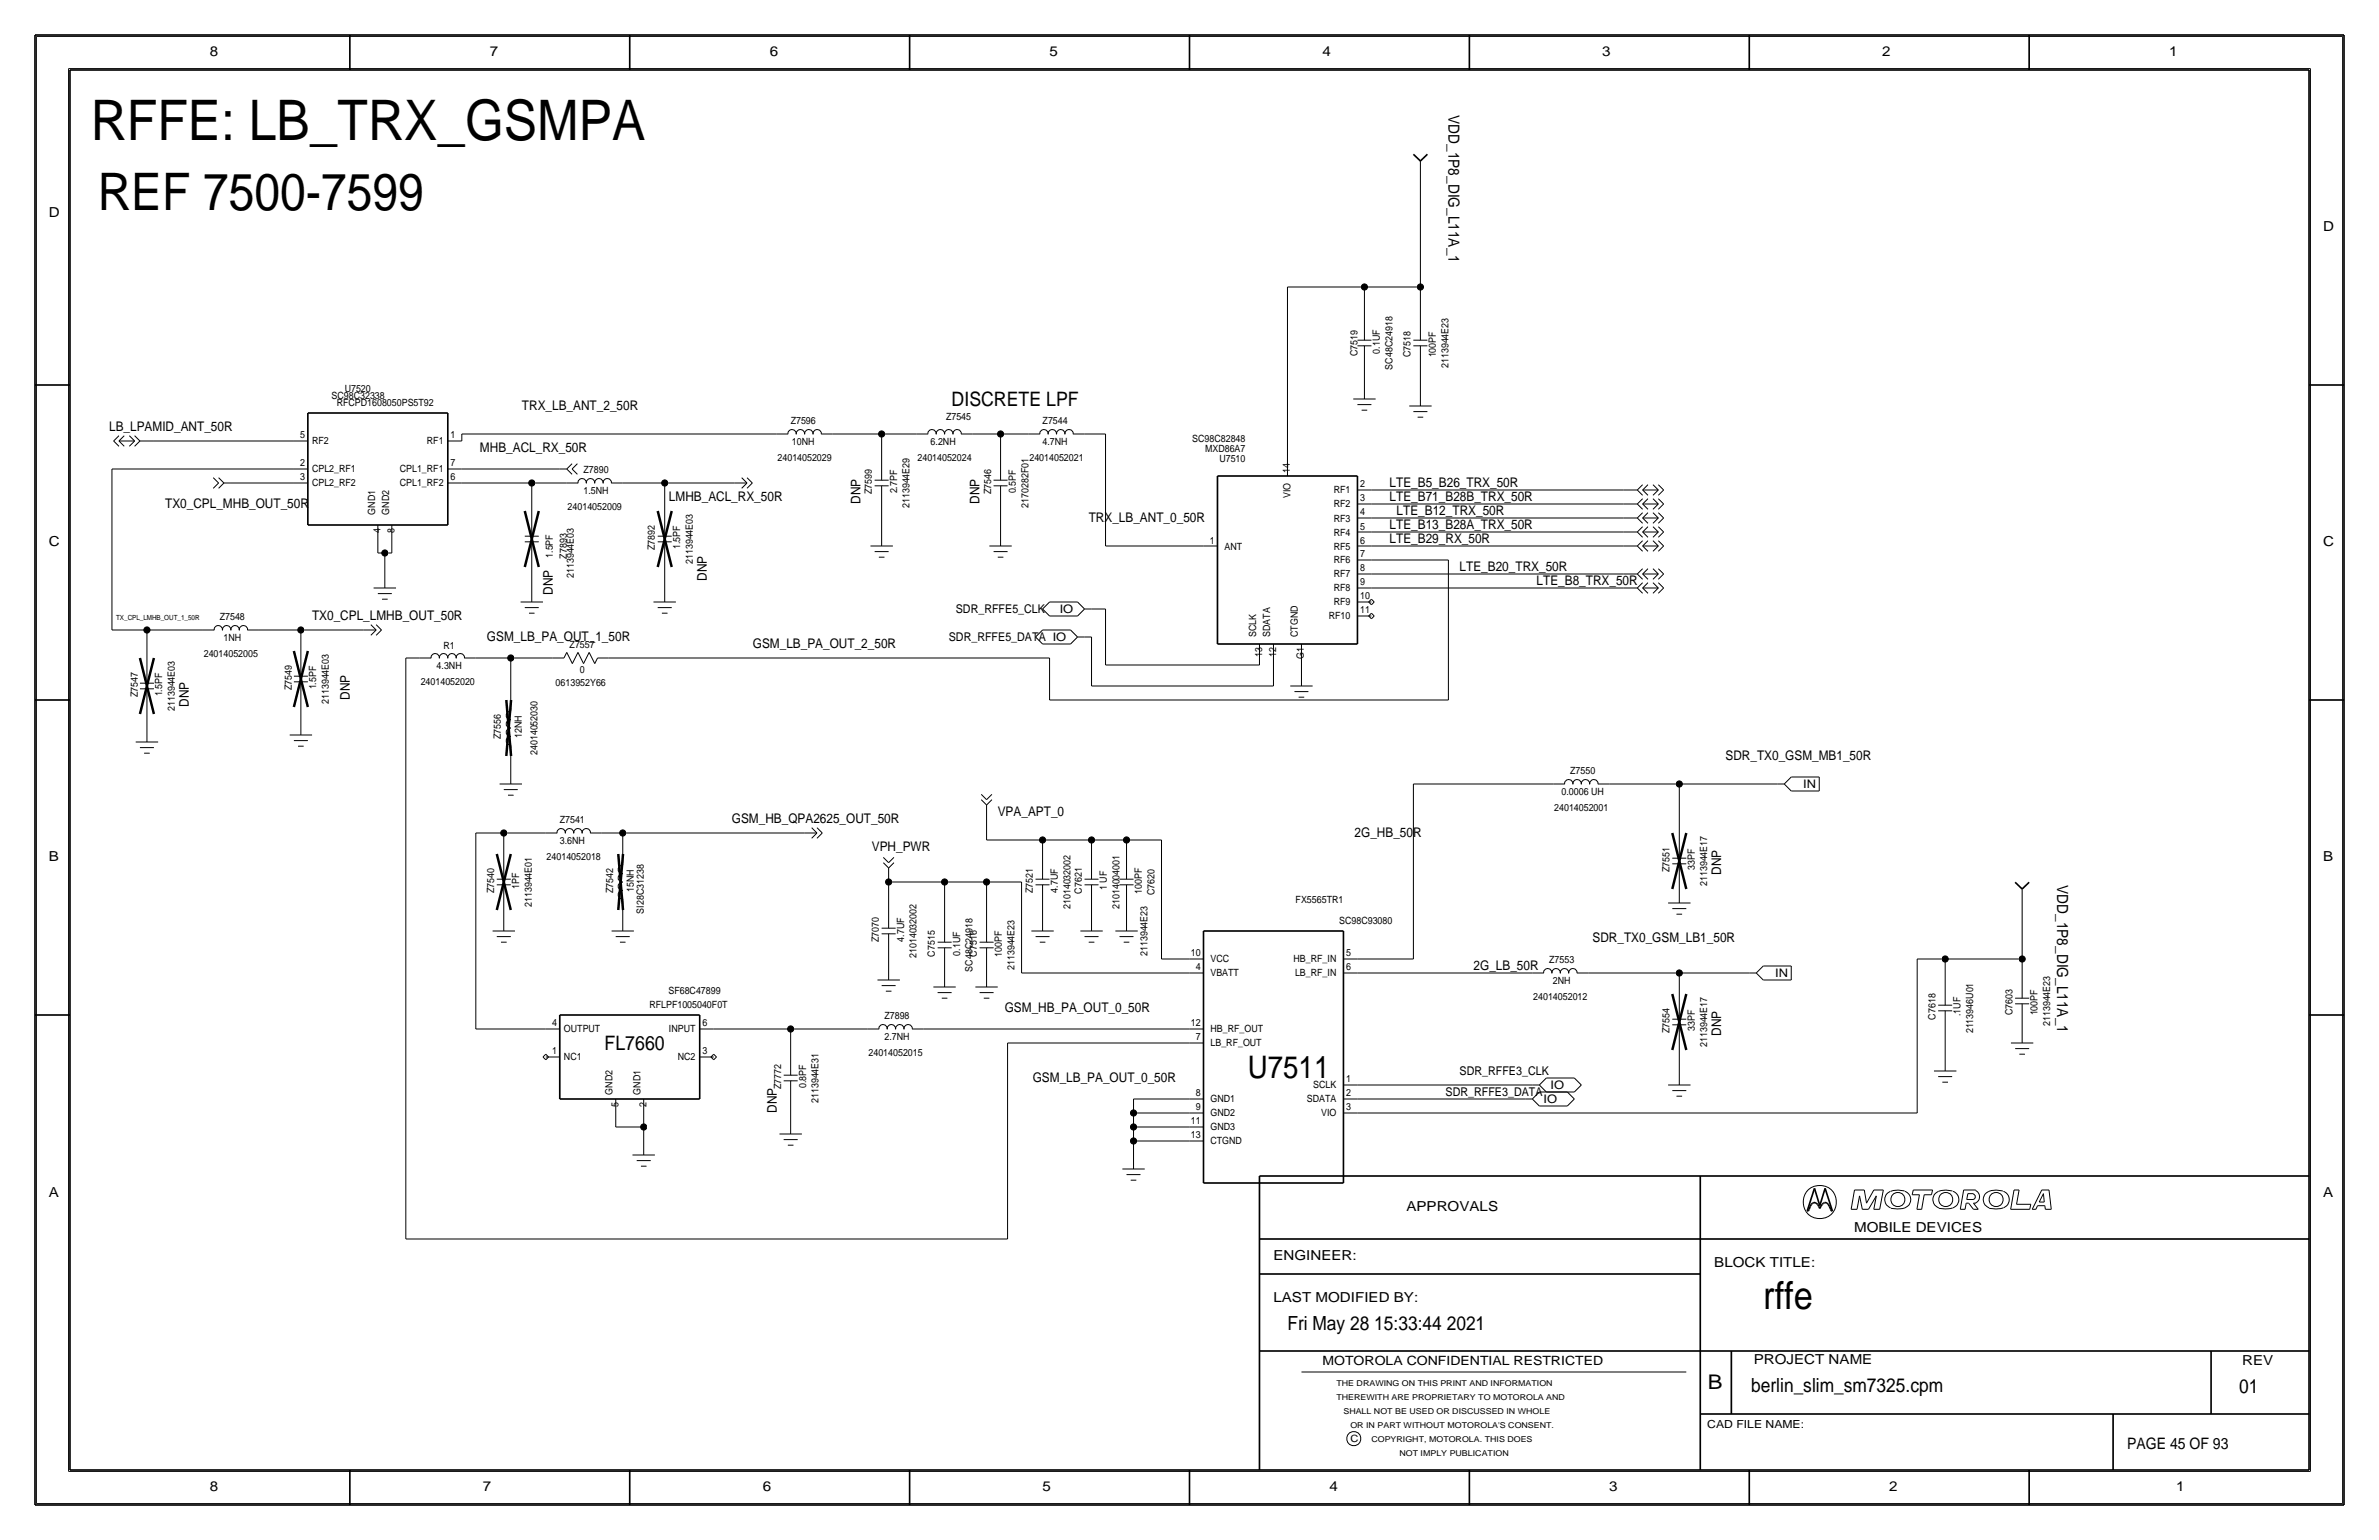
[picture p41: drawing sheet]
<svg xmlns="http://www.w3.org/2000/svg" width="432mm" height="279mm" viewBox="0 0 432 279" stroke-linecap="round" stroke-linejoin="round" font-family="sans-serif">
<defs><g id="words">
<text font-size="10.1" x="16.5" y="25.4">RFFE: LB_TRX_GSMPA</text>
<text font-size="9.4" x="17.8" y="38.1">REF 7500-7599</text>
<text font-size="7" x="320" y="237.5">rffe</text>
<text font-size="5.6" x="226.5" y="195.6">U7511</text>
<text font-size="3.7" x="310" y="252.1">B</text>
<g font-size="3.6">
<text x="172.7" y="73.7">DISCRETE LPF</text>
<text x="109.7" y="190.5">FL7660</text>
</g>
<g font-size="3.5">
<text x="233.7" y="241.3">Fri May 28 15:33:44 2021</text>
<text x="317.9" y="252.6">berlin_slim_sm7325.cpm</text>
<text x="406.4" y="252.7">01</text>
</g>
<text font-size="2.9" x="386.1" y="262.9">PAGE 45 OF 93</text>
<g font-size="2.8">
<text x="262.9" y="20.9" transform="rotate(90 262.9 20.9)">VDD_1P8_DIG_L11A_1</text>
<text x="373.4" y="160.6" transform="rotate(90 373.4 160.6)">VDD_1P8_DIG_L11A_1</text>
</g>
<g font-size="2.5">
<text x="38.1" y="10.2">8</text>
<text x="88.9" y="10.2">7</text>
<text x="139.7" y="10.2">6</text>
<text x="190.5" y="10.2">5</text>
<text x="240" y="10.2">4</text>
<text x="290.8" y="10.2">3</text>
<text x="341.6" y="10.2">2</text>
<text x="393.7" y="10.2">1</text>
<text x="8.9" y="39.4">D</text>
<text x="421.6" y="41.9">D</text>
<text x="8.9" y="99.1">C</text>
<text x="421.6" y="99.1">C</text>
<text x="8.9" y="156.2">B</text>
<text x="421.6" y="156.2">B</text>
<text x="8.9" y="217.2">A</text>
<text x="255.3" y="219.7">APPROVALS</text>
<text x="421.6" y="217.2">A</text>
<text x="336.5" y="223.5">MOBILE DEVICES</text>
<text x="231.1" y="228.6">ENGINEER:</text>
<text x="311.1" y="229.9">BLOCK TITLE:</text>
<text x="231.1" y="236.2">LAST MODIFIED BY:</text>
<text x="318.3" y="247.5">PROJECT NAME</text>
<text x="407" y="247.6">REV</text>
<text x="38.1" y="270.5">8</text>
<text x="87.6" y="270.5">7</text>
<text x="138.4" y="270.5">6</text>
<text x="189.2" y="270.5">5</text>
<text x="241.3" y="270.5">4</text>
<text x="292.1" y="270.5">3</text>
<text x="342.9" y="270.5">2</text>
<text x="395" y="270.5">1</text>
</g>
<g font-size="2.4">
<text x="94.7" y="74.4">TRX_LB_ANT_2_50R</text>
<text x="19.8" y="78.2">LB_LPAMID_ANT_50R</text>
<text x="87.1" y="82">MHB_ACL_RX_50R</text>
<text x="252.2" y="88.4">LTE_B5_B26_TRX_50R</text>
<text x="30" y="92.2">TX0_CPL_MHB_OUT_50R</text>
<text x="121.4" y="90.9">LMHB_ACL_RX_50R</text>
<text x="156.2" y="91.4" transform="rotate(-90 156.2 91.4)">DNP</text>
<text x="177.8" y="91.4" transform="rotate(-90 177.8 91.4)">DNP</text>
<text x="197.6" y="94.7">TRX_LB_ANT_0_50R</text>
<text x="252.2" y="90.9">LTE_B71_B28B_TRX_50R</text>
<text x="253.5" y="93.5">LTE_B12_TRX_50R</text>
<text x="252.2" y="98.6">LTE_B29_RX_50R</text>
<text x="252.2" y="96">LTE_B13_B28A_TRX_50R</text>
<text x="100.3" y="107.9" transform="rotate(-90 100.3 107.9)">DNP</text>
<text x="128.3" y="105.4" transform="rotate(-90 128.3 105.4)">DNP</text>
<text x="264.9" y="103.6">LTE_B20_TRX_50R</text>
<text x="278.9" y="106.2">LTE_B8_TRX_50R</text>
<text x="56.6" y="112.5">TX0_CPL_LMHB_OUT_50R</text>
<text x="88.4" y="116.3">GSM_LB_PA_OUT_1_50R</text>
<text x="136.7" y="117.6">GSM_LB_PA_OUT_2_50R</text>
<text x="34.3" y="128.3" transform="rotate(-90 34.3 128.3)">DNP</text>
<text x="63.5" y="127" transform="rotate(-90 63.5 127)">DNP</text>
<text x="313.2" y="137.9">SDR_TX0_GSM_MB1_50R</text>
<text x="132.8" y="149.4">GSM_HB_QPA2625_OUT_50R</text>
<text x="181.1" y="148.1">VPA_APT_0</text>
<text x="158.2" y="154.4">VPH_PWR</text>
<text x="245.9" y="151.9">2G_HB_50R</text>
<text x="312.4" y="158.8" transform="rotate(-90 312.4 158.8)">DNP</text>
<text x="289.1" y="170.9">SDR_TX0_GSM_LB1_50R</text>
<text x="267.5" y="176">2G_LB_50R</text>
<text x="182.4" y="183.6">GSM_HB_PA_OUT_0_50R</text>
<text x="312.4" y="188" transform="rotate(-90 312.4 188)">DNP</text>
<text x="187.5" y="196.3">GSM_LB_PA_OUT_0_50R</text>
<text x="141" y="201.9" transform="rotate(-90 141 201.9)">DNP</text>
</g>
<text font-size="2.3" x="240" y="247.6">MOTOROLA CONFIDENTIAL RESTRICTED</text>
<g font-size="2.2">
<text x="173.5" y="111.3">SDR_RFFE5_CLK</text>
<text x="172.2" y="116.3">SDR_RFFE5_DATA IO</text>
<text x="264.9" y="195.1">SDR_RFFE3_CLK</text>
<text x="262.4" y="198.9">SDR_RFFE3_DATA</text>
</g>
<g font-size="2.1">
<text x="192.3" y="111.2">IO</text>
<text x="327.3" y="143">IN</text>
<text x="322.2" y="177.2">IN</text>
<text x="281.4" y="197.6">IO</text>
<text x="280.2" y="200.1">IO</text>
</g>
<text font-size="2" x="309.9" y="259.1">CAD FILE NAME:</text>
<g font-size="1.8">
<text x="246.4" y="64.6" transform="rotate(-90 246.4 64.6)">C7519</text>
<text x="250.4" y="64.2" transform="rotate(-90 250.4 64.2)">0.1UF</text>
<text x="256" y="64.9" transform="rotate(-90 256 64.9)">C7518</text>
<text x="260.6" y="64.9" transform="rotate(-90 260.6 64.9)">100PF</text>
<text x="62.6" y="71.1">U7520</text>
<text x="252.7" y="67.1" transform="rotate(-90 252.7 67.1)">SC48C24918</text>
<text x="262.9" y="66.8" transform="rotate(-90 262.9 66.8)">2113944E23</text>
<text x="60.2" y="72.4">SC98C32338</text>
<text x="61.1" y="73.7">RFCPD1608050PS5T92</text>
<text x="143.5" y="77">Z7596</text>
<text x="171.7" y="76.2">Z7545</text>
<text x="189.2" y="77">Z7544</text>
<text x="54.5" y="79.5">5</text>
<text x="56.6" y="80.6">RF2</text>
<text x="77.5" y="80.6">RF1</text>
<text x="81.8" y="79.5">1</text>
<text x="141.1" y="83.6">24014052029</text>
<text x="143.7" y="80.8">10NH</text>
<text x="166.5" y="83.6">24014052024</text>
<text x="168.9" y="80.8">6.2NH</text>
<text x="186.9" y="83.6">24014052021</text>
<text x="189.2" y="80.8">4.7NH</text>
<text x="216.4" y="80.2">SC98C82848</text>
<text x="218.7" y="82">MXD86A7</text>
<text x="221.3" y="83.8">U7510</text>
<text x="54.5" y="87.1">3</text>
<text x="54.5" y="84.6">2</text>
<text x="56.6" y="85.7">CPL2_RF1</text>
<text x="56.6" y="88.2">CPL2_RF2</text>
<text x="72.6" y="88.1">CPL1_RF2</text>
<text x="72.6" y="85.6">CPL1_RF1</text>
<text x="81.8" y="87.1">6</text>
<text x="81.8" y="84.6">7</text>
<text x="105.9" y="85.9">Z7890</text>
<text x="105.9" y="89.7">1.5NH</text>
<text x="158.2" y="89.7" transform="rotate(-90 158.2 89.7)">Z7599</text>
<text x="162.8" y="89.5" transform="rotate(-90 162.8 89.5)">2.7PF</text>
<text x="179.9" y="89.7" transform="rotate(-90 179.9 89.7)">Z7546</text>
<text x="184.4" y="89.5" transform="rotate(-90 184.4 89.5)">0.5PF</text>
<text x="234.1" y="85.9" transform="rotate(-90 234.1 85.9)">14</text>
<text x="242.1" y="89.5">RF1</text>
<text x="246.9" y="88.4">2</text>
<text x="68.1" y="93.4" transform="rotate(-90 68.1 93.4)">GND1</text>
<text x="70.6" y="93.4" transform="rotate(-90 70.6 93.4)">GND2</text>
<text x="103" y="92.5">24014052009</text>
<text x="165.1" y="92.2" transform="rotate(-90 165.1 92.2)">2113944E29</text>
<text x="186.7" y="92.1" transform="rotate(-90 186.7 92.1)">2170282F01</text>
<text x="234.2" y="90.4" transform="rotate(-90 234.2 90.4)">VIO</text>
<text x="242.1" y="94.7">RF3</text>
<text x="242.1" y="92">RF2</text>
<text x="246.9" y="90.9">3</text>
<text x="246.9" y="93.5">4</text>
<text x="69.1" y="96.7" transform="rotate(-90 69.1 96.7)">4</text>
<text x="71.6" y="96.7" transform="rotate(-90 71.6 96.7)">8</text>
<text x="100.3" y="101.2" transform="rotate(-90 100.3 101.2)">1.5PF</text>
<text x="102.9" y="101.3" transform="rotate(-90 102.9 101.3)">Z7893</text>
<text x="118.9" y="99.8" transform="rotate(-90 118.9 99.8)">Z7892</text>
<text x="123.4" y="99.7" transform="rotate(-90 123.4 99.7)">1.5PF</text>
<text x="219.6" y="98.7">1</text>
<text x="222.3" y="99.7">ANT</text>
<text x="242.1" y="97.2">RF4</text>
<text x="242.1" y="99.7">RF5</text>
<text x="246.9" y="96.1">5</text>
<text x="246.9" y="98.7">6</text>
<text x="246.9" y="101.1">7</text>
<text x="104.1" y="104.9" transform="rotate(-90 104.1 104.9)">2113944E03</text>
<text x="125.7" y="102.4" transform="rotate(-90 125.7 102.4)">2113944E03</text>
<text x="242.1" y="104.7">RF7</text>
<text x="242.1" y="102.2">RF6</text>
<text x="242.1" y="107.3">RF8</text>
<text x="246.9" y="106.2">9</text>
<text x="246.9" y="103.6">8</text>
<text x="39.9" y="112.5">Z7548</text>
<text x="241.2" y="112.4">RF10</text>
<text x="242.1" y="109.8">RF9</text>
<text x="246.9" y="108.7">10</text>
<text x="246.9" y="111.2">11</text>
<text x="37" y="119.1">24014052005</text>
<text x="40.6" y="116.3">1NH</text>
<text x="80.5" y="117.8">R1</text>
<text x="103.4" y="117.7">Z7557</text>
<text x="228" y="115.6" transform="rotate(-90 228 115.6)">SCLK</text>
<text x="229.1" y="119.1" transform="rotate(-90 229.1 119.1)">13</text>
<text x="230.5" y="115.6" transform="rotate(-90 230.5 115.6)">SDATA</text>
<text x="231.6" y="119.1" transform="rotate(-90 231.6 119.1)">12</text>
<text x="235.6" y="115.6" transform="rotate(-90 235.6 115.6)">CTGND</text>
<text x="236.7" y="119.5" transform="rotate(-90 236.7 119.5)">G1</text>
<text x="53" y="125.2" transform="rotate(-90 53 125.2)">Z7549</text>
<text x="57.4" y="125.1" transform="rotate(-90 57.4 125.1)">1.5PF</text>
<text x="76.4" y="124.2">24014052020</text>
<text x="79.3" y="121.4">4.3NH</text>
<text x="100.8" y="124.5">0613952Y66</text>
<text x="105.2" y="122">0</text>
<text x="25" y="126.5" transform="rotate(-90 25 126.5)">Z7547</text>
<text x="29.5" y="126.4" transform="rotate(-90 29.5 126.4)">1.5PF</text>
<text x="31.7" y="129" transform="rotate(-90 31.7 129)">2113944E03</text>
<text x="59.7" y="127.8" transform="rotate(-90 59.7 127.8)">2113944E03</text>
<text x="90.9" y="134.1" transform="rotate(-90 90.9 134.1)">Z7556</text>
<text x="94.7" y="133.9" transform="rotate(-90 94.7 133.9)">12NH</text>
<text x="97.5" y="137" transform="rotate(-90 97.5 137)">24014052030</text>
<text x="285" y="140.5">Z7550</text>
<text x="101.6" y="149.4">Z7541</text>
<text x="282.1" y="147.1">24014052001</text>
<text x="283.4" y="144.3">0.0006 UH</text>
<text x="99.2" y="156">24014052018</text>
<text x="101.6" y="153.2">3.6NH</text>
<text x="94.2" y="161.2" transform="rotate(-90 94.2 161.2)">1PF</text>
<text x="115.1" y="161.8" transform="rotate(-90 115.1 161.8)">15NH</text>
<text x="192" y="162" transform="rotate(-90 192 162)">4.7UF</text>
<text x="200.9" y="161.5" transform="rotate(-90 200.9 161.5)">1 UF</text>
<text x="303" y="158.2" transform="rotate(-90 303 158.2)">Z7551</text>
<text x="307.6" y="157.9" transform="rotate(-90 307.6 157.9)">33PF</text>
<text x="309.9" y="160.8" transform="rotate(-90 309.9 160.8)">2113944E17</text>
<text x="89.7" y="162" transform="rotate(-90 89.7 162)">Z7540</text>
<text x="96.5" y="164.6" transform="rotate(-90 96.5 164.6)">2113944E01</text>
<text x="111.3" y="162" transform="rotate(-90 111.3 162)">Z7542</text>
<text x="116.8" y="165.8" transform="rotate(-90 116.8 165.8)">SI28C31238</text>
<text x="187.5" y="162" transform="rotate(-90 187.5 162)">Z7521</text>
<text x="194.3" y="164.9" transform="rotate(-90 194.3 164.9)">21014032002</text>
<text x="196.3" y="162.1" transform="rotate(-90 196.3 162.1)">C7621</text>
<text x="203.2" y="164.9" transform="rotate(-90 203.2 164.9)">21014004001</text>
<text x="207.3" y="162.1" transform="rotate(-90 207.3 162.1)">100PF</text>
<text x="209.6" y="162.4" transform="rotate(-90 209.6 162.4)">C7620</text>
<text x="235.2" y="163.8">FX5565TR1</text>
<text x="243.1" y="167.6">SC98C93080</text>
<text x="159.5" y="170.9" transform="rotate(-90 159.5 170.9)">Z7070</text>
<text x="164.1" y="170.8" transform="rotate(-90 164.1 170.8)">4.7UF</text>
<text x="166.4" y="173.8" transform="rotate(-90 166.4 173.8)">21014032002</text>
<text x="169.7" y="173.6" transform="rotate(-90 169.7 173.6)">C7515</text>
<text x="174.2" y="173.4" transform="rotate(-90 174.2 173.4)">0.1UF</text>
<text x="177.3" y="173.6" transform="rotate(-90 177.3 173.6)">C7516</text>
<text x="181.9" y="173.6" transform="rotate(-90 181.9 173.6)">100PF</text>
<text x="208.3" y="173.5" transform="rotate(-90 208.3 173.5)">2113944E23</text>
<text x="216.1" y="173.5">10</text>
<text x="244.3" y="173.5">5</text>
<text x="176.5" y="176.3" transform="rotate(-90 176.5 176.3)">SC48C24918</text>
<text x="184.2" y="176" transform="rotate(-90 184.2 176)">2113944E23</text>
<text x="217" y="176">4</text>
<text x="219.7" y="174.5">VCC</text>
<text x="219.7" y="177.1">VBATT</text>
<text x="234.8" y="174.5">HB_RF_IN</text>
<text x="235.1" y="177">LB_RF_IN</text>
<text x="244.3" y="176">6</text>
<text x="281.2" y="174.8">Z7553</text>
<text x="281.9" y="178.6">2NH</text>
<text x="117.9" y="182.9">RFLPF1005040F0T</text>
<text x="121.3" y="180.3">SF68C47899</text>
<text x="160.5" y="184.9">Z7898</text>
<text x="278.3" y="181.4">24014052012</text>
<text x="351.3" y="185" transform="rotate(-90 351.3 185)">C7618</text>
<text x="355.9" y="184.4" transform="rotate(-90 355.9 184.4)">.1UF</text>
<text x="365.3" y="184.2" transform="rotate(-90 365.3 184.2)">C7603</text>
<text x="369.8" y="184.2" transform="rotate(-90 369.8 184.2)">100PF</text>
<text x="100.2" y="186.2">4</text>
<text x="100.2" y="191.3">1</text>
<text x="102.4" y="187.2">OUTPUT</text>
<text x="121.4" y="187.2">INPUT</text>
<text x="127.5" y="186.2">6</text>
<text x="127.5" y="191.3">3</text>
<text x="157.6" y="191.5">24014052015</text>
<text x="160.5" y="188.7">2.7NH</text>
<text x="216.1" y="186.2">12</text>
<text x="217" y="188.7">7</text>
<text x="219.7" y="189.8">LB_RF_OUT</text>
<text x="219.7" y="187.2">HB_RF_OUT</text>
<text x="303" y="187.4" transform="rotate(-90 303 187.4)">Z7554</text>
<text x="307.6" y="187.1" transform="rotate(-90 307.6 187.1)">33PF</text>
<text x="309.9" y="190" transform="rotate(-90 309.9 190)">2113944E17</text>
<text x="358.1" y="187.5" transform="rotate(-90 358.1 187.5)">2113946U01</text>
<text x="372.1" y="186.2" transform="rotate(-90 372.1 186.2)">2113944E23</text>
<text x="102.4" y="192.3">NC1</text>
<text x="123" y="192.3">NC2</text>
<text x="141.8" y="197.6" transform="rotate(-90 141.8 197.6)">Z7772</text>
<text x="146.3" y="197.5" transform="rotate(-90 146.3 197.5)">0.8PF</text>
<text x="238.4" y="197.3">SCLK</text>
<text x="244.3" y="196.3">1</text>
<text x="111.2" y="198.6" transform="rotate(-90 111.2 198.6)">GND2</text>
<text x="112.3" y="200.8" transform="rotate(-90 112.3 200.8)">5</text>
<text x="116.2" y="198.6" transform="rotate(-90 116.2 198.6)">GND1</text>
<text x="117.3" y="200.8" transform="rotate(-90 117.3 200.8)">2</text>
<text x="148.6" y="200.1" transform="rotate(-90 148.6 200.1)">2113944E31</text>
<text x="216.1" y="203.9">11</text>
<text x="217" y="201.4">9</text>
<text x="217" y="198.8">8</text>
<text x="219.7" y="199.9">GND1</text>
<text x="219.7" y="202.4">GND2</text>
<text x="237.2" y="199.8">SDATA</text>
<text x="239.8" y="202.4">VIO</text>
<text x="244.3" y="201.4">3</text>
<text x="244.3" y="198.8">2</text>
<text x="216.1" y="206.5">13</text>
<text x="219.7" y="204.9">GND3</text>
<text x="219.7" y="207.6">CTGND</text>
<text x="245.1" y="261.6">C</text>
</g>
<g font-size="1.5">
<text x="242.6" y="251.5">THE DRAWING ON THIS PRINT AND INFORMATION</text>
<text x="242.6" y="254">THEREWITH ARE PROPRIETARY TO MOTOROLA AND</text>
<text x="243.8" y="256.5">SHALL NOT BE USED OR DISCUSSED IN WHOLE</text>
<text x="245.1" y="259.1">OR IN PART WITHOUT MOTOROLA'S CONSENT.</text>
<text x="248.9" y="261.6">COPYRIGHT, MOTOROLA. THIS DOES</text>
<text x="254" y="264.2">NOT IMPLY PUBLICATION</text>
</g>
<text font-size="1.3" x="21.1" y="112.5">TX_CPL_LMHB_OUT_1_50R</text>
</g></defs>
<g fill="none" stroke="#000" stroke-width=".18">
<path d="M6.6 6.6h418.6zM6.6 6.6v266.2zM12.4 12.4v254.6zM12.4 12.4h407zM419.4 12.4v254.6zM425.2 6.6v266.2zM257.8 31.7v20.4zM257.8 29.2v2.6zM233.7 52.1h13.9zM233.7 52.1v31.7zM247.6 52.1h10.2zM247.6 52.1v5.1z"/>
<path d="M247.6 57.2v4.5zM257.8 52.1v5.1zM257.8 57.2v4.5zM23.5 79l.9 1zM24.4 79l1 1zM83.8 78.7v1.3zM83.8 78.7h57.2zM141 78.7h2zM143 78.8a.75 .75 0 0 1 .7-.9 .75 .75 0 0 1 .8 .9M144.5 78.8a.75 .75 0 0 1 .8-.9 .75 .75 0 0 1 .7 .9M146 78.8a.75 .75 0 0 1 .8-.9 .75 .75 0 0 1 .7 .9M147.6 78.8a.75 .75 0 0 1 .7-.9 .75 .75 0 0 1 .7 .9"/>
<path d="M149.1 78.7h2zM151.1 78.7h8.9zM160 78.7h6.4zM160 78.7v3.8zM166.4 78.7h2zM168.4 78.8a.75 .75 0 0 1 .7-.9 .75 .75 0 0 1 .8 .9M169.9 78.8a.75 .75 0 0 1 .8-.9 .75 .75 0 0 1 .7 .9M171.4 78.8a.75 .75 0 0 1 .8-.9 .75 .75 0 0 1 .7 .9M173 78.8a.75 .75 0 0 1 .7-.9 .75 .75 0 0 1 .7 .9M174.5 78.7h2zM176.5 78.7h5.1zM181.6 78.7h5.1z"/>
<path d="M181.6 78.7v3.8zM186.7 78.7h2zM188.7 78.8a.75 .75 0 0 1 .8-.9 .75 .75 0 0 1 .7 .9M190.2 78.8a.75 .75 0 0 1 .8-.9 .75 .75 0 0 1 .7 .9M191.8 78.8a.75 .75 0 0 1 .7-.9 .75 .75 0 0 1 .7 .9M193.3 78.8a.75 .75 0 0 1 .7-.9 .75 .75 0 0 1 .8 .9M194.8 78.7h2zM196.8 78.7h3.9zM200.7 78.7v20.4zM245.6 72.4h4.1zM246.4 61.7h2.5zM246.4 73.4h2.5z"/>
<path d="M246.4 62.7h2.5zM247.1 74.4h1.1zM247.6 67.3v2.5zM247.6 62.7v4.6zM247.6 69.9v2.5zM255.8 73.7h4zM256.5 61.7h2.6zM256.5 62.7h2.6zM256.5 74.7h2.6zM257.3 75.7h1zM257.8 67.3v3.8zM257.8 62.7v4.6z"/>
<path d="M257.8 71.1v2.6zM20.3 85.1h33zM20.3 85.1v29.2zM20.6 80l1 1zM20.6 80l1-1zM21.6 80h2.8zM21.6 80l1-1zM21.6 80l1 1zM23.5 81l.9-1zM24.4 81l1-1zM25.4 80h2.5zM27.9 80h25.4z"/>
<path d="M38.7 88.6l1-1zM38.7 86.7l1 .9zM39.7 86.7l.9 .9zM40.6 87.6l-.9 1zM40.6 87.6h1.3zM41.9 87.6h11.4zM53.3 87.6h2.6zM53.3 85.1h2.6zM53.3 80h2.6zM68.6 97.8v2.5zM68.6 95.3v2.5zM71.1 97.8v2.5z"/>
<path d="M71.1 95.3v2.5zM81.3 80h2.5zM81.3 87.6h2.5zM81.3 85.1h2.5zM83.8 87.6h12.7zM83.8 85.1h17.8zM95.2 98.3h2.6zM95.3 97.3h2.5zM96.5 87.6h6.4zM96.5 87.6v5.1zM96.5 98.3v4.6zM96.5 92.7v4.6z"/>
<path d="M101.6 85.1h1.3zM102.9 85.1l.9 1zM102.9 87.6h2zM103.8 85.1l1 1zM103.8 84.1l-.9 1zM104.8 84.1l-1 1zM104.9 87.7a.75 .75 0 0 1 .7-.9 .75 .75 0 0 1 .8 .9M106.4 87.7a.75 .75 0 0 1 .8-.9 .75 .75 0 0 1 .7 .9M107.9 87.7a.75 .75 0 0 1 .8-.9 .75 .75 0 0 1 .7 .9M109.5 87.7a.75 .75 0 0 1 .7-.9 .75 .75 0 0 1 .7 .9M111 87.6h2zM113 87.6h7.6z"/>
<path d="M119.4 98.3h2.5zM119.4 97.3h2.5zM120.6 87.6h12.7zM120.6 87.6v5.1zM120.6 98.3v4.6zM120.6 92.7v4.6zM133.3 87.6h2.3zM134.6 86.7l1 .9zM134.6 88.6l1-1zM135.6 86.7l1 .9zM135.6 88.6l1-1zM158 99.1h4.1z"/>
<path d="M158.7 88.1h2.6zM158.8 87.1h2.5zM160 92.7v3.8zM160 96.5v2.6zM160 88.1v4.6zM160 82.6v4.5zM179.6 99.1h4zM180.3 88.1h2.6zM180.3 87.1h2.6zM181.6 92.7v3.8zM181.6 96.5v2.6zM181.6 88.1v4.6z"/>
<path d="M181.6 82.6v4.5zM200.7 99.1h17.7zM218.4 99.1h2.6zM233.7 83.8v2.6zM246.4 99.1h2.5zM246.4 96.5h2.5zM246.4 94h2.5zM246.4 91.4h2.5zM246.4 88.9h2.5zM248.9 96.5h45.7zM248.9 94h45.7zM248.9 91.4h45.7z"/>
<path d="M248.9 88.9h45.7zM248.9 99.1h45.7zM294.6 99.1h2.6zM294.6 88.9h2.6zM294.6 91.4h2.6zM294.6 94h2.6zM294.6 96.5h2.6zM297.2 94l.9-1zM297.2 96.5l.9-.9zM297.2 99.1l.9 .9zM297.2 88.9l.9 1zM297.2 91.4l.9 1z"/>
<path d="M297.2 94l.9 .9zM297.2 96.5l.9 1zM298.1 99.1l1 .9zM298.1 99.1h2.9zM298.1 98.1l-.9 1zM298.1 88.9l1 1zM298.1 88.9h2.9zM298.1 87.9l-.9 1zM298.1 91.4l1 1zM298.1 91.4h2.9zM298.1 90.5l-.9 .9zM298.1 94l1 .9z"/>
<path d="M298.1 94h2.9zM298.1 96.5l1 1zM298.1 96.5h2.9zM298.1 94l1-1zM298.1 96.5l1-.9zM299.1 98.1l-1 1zM299.1 87.9l-1 1zM299.1 90.5l-1 .9zM300 98.1l1 1zM300 87.9l1 1zM300 90.5l1 .9zM300 93l1 1z"/>
<path d="M300 95.6l1 .9zM300 94.9l1-.9zM301 94.9l1-.9zM301 99.1l-1 .9zM301 98.1l1 1zM301 88.9l-1 1zM301 87.9l1 1zM301 91.4l-1 1zM301 90.5l1 .9zM301 93l1 1zM301 96.5l-1 1zM301 95.6l1 .9z"/>
<path d="M302 99.1l-1 .9zM302 88.9l-1 1zM302 91.4l-1 1zM302 96.5l-1 1zM20.3 114.3h6.4zM26.7 114.3h10.1zM26.7 114.3v5.1zM26.7 119.4v4.6zM36.8 114.3h2.1zM38.9 114.4a.75 .75 0 0 1 .7-.9 .75 .75 0 0 1 .7 .9M40.4 114.4a.75 .75 0 0 1 .7-.9 .75 .75 0 0 1 .8 .9M41.9 114.4a.75 .75 0 0 1 .7-.9 .75 .75 0 0 1 .8 .9"/>
<path d="M43.4 114.4a.75 .75 0 0 1 .8-.9 .75 .75 0 0 1 .7 .9M45 114.3h2zM47 114.3h7.6zM54.6 114.3v3.8zM54.6 114.3h11.4zM54.6 118.1v4.6zM66 114.3h2.3zM67.3 113.3l1 1zM67.3 115.3l1-1zM67.8 106.7h4.1zM68.3 115.3l.9-1zM68.3 113.3l.9 1z"/>
<path d="M68.6 100.3h1.2zM68.6 107.7h2.5zM69.3 108.7h1.1zM69.8 100.3v3.8zM69.8 104.1v2.6zM69.9 100.3h1.2zM73.7 119.4h2.5zM73.7 119.4v105.4zM76.2 119.4h2zM78.2 119.4a.75 .75 0 0 1 .8-.8 .75 .75 0 0 1 .7 .8M79.8 119.4a.75 .75 0 0 1 .7-.8 .75 .75 0 0 1 .7 .8M81.3 119.4a.75 .75 0 0 1 .7-.8 .75 .75 0 0 1 .8 .8"/>
<path d="M82.8 119.4a.75 .75 0 0 1 .7-.8 .75 .75 0 0 1 .8 .8M84.3 119.4h2.1zM86.4 119.4h6.3zM92.7 119.4v7.6zM92.7 119.4h7.6zM94.5 109.2h4.1zM95.3 110.2h2.5zM96 111.3h1zM96.5 102.9v3.8zM96.5 106.7v2.5zM100.3 119.4h2.1zM102.9 118.4l-.5 1z"/>
<path d="M102.9 118.4l1 2zM104.9 118.4l-1 2zM104.9 118.4l1 2zM106.9 118.4l-1 2zM106.9 118.4l1 2zM108.5 119.4l-.6 1zM108.5 119.4h2zM110.5 119.4h80zM118.6 109.2h4.1zM119.4 110.2h2.5zM120.1 111.3h1.1zM120.6 102.9v3.8z"/>
<path d="M120.6 106.7v2.5zM158.8 100.1h2.5zM159.5 101.1h1zM180.3 100.1h2.6zM181.1 101.1h1zM188 115.6l1.2 1.2zM189.2 116.8h5.1zM189.2 114.3h5.1zM189.2 114.3l-1.2 1.3zM189.2 110.5l1.3 1.3zM190.5 119.4v7.6zM190.5 109.2l-1.3 1.3z"/>
<path d="M190.5 111.8h5.1zM190.5 109.2h5.1zM194.3 114.3l1.3 1.3zM195.6 115.6h1.3zM195.6 115.6l-1.3 1.2zM195.6 109.2l1.3 1.3zM196.8 115.6h1.3zM196.8 110.5h1.3zM196.8 110.5l-1.2 1.3zM198.1 110.5h2.6zM198.1 115.6v8.9zM200.7 110.5v10.2z"/>
<path d="M228.6 119.4v1.2zM228.6 116.8v2.6zM231.1 119.4v5.1zM231.1 116.8v2.6zM236.2 119.4v2.5zM236.2 116.8v2.6zM246.4 111.8h2.5zM246.4 109.2h2.5zM246.4 106.7h2.5zM246.4 104.1h2.5zM246.4 101.6h2.5zM248.4 111.8l.5-.5z"/>
<path d="M248.4 109.2l.5-.5zM248.4 111.8l.5 .5zM248.4 109.2l.5 .5zM248.9 101.6h14zM248.9 104.1h45.7zM248.9 106.7h45.7zM248.9 111.3l.5 .5zM248.9 108.7l.5 .5zM249.4 111.8l-.5 .5zM249.4 109.2l-.5 .5zM262.9 101.6v25.4zM294.6 106.7h2.6z"/>
<path d="M294.6 104.1h2.6zM297.2 104.1l.9-.9zM297.2 106.7l.9 .9zM297.2 104.1l.9 1zM298.1 106.7l1 .9zM298.1 106.7h2.9zM298.1 105.7l-.9 1zM298.1 104.1l1 1zM298.1 104.1h2.9zM298.1 104.1l1-.9zM299.1 105.7l-1 1zM300 105.7l1 1z"/>
<path d="M300 103.2l1 .9zM300 107.6l1-.9zM300 105.1l1-1zM301 107.6l1-.9zM301 105.1l1-1zM301 105.7l1 1zM301 103.2l1 .9zM24.6 134.6h4.1zM25.4 135.6h2.5zM25.4 124h2.5zM25.4 125h2.5zM26.2 136.7h1z"/>
<path d="M26.7 129.5v2.6zM26.7 132.1v2.5zM26.7 125v4.5zM52.6 133.3h4zM53.3 134.4h2.6zM53.3 122.7h2.6zM53.3 123.7h2.6zM54.1 135.4h1zM54.6 128.3v2.5zM54.6 130.8v2.5zM54.6 123.7v4.6zM92.7 137.2v2.5z"/>
<path d="M92.7 139.7v2.5zM92.7 135.1v2.1zM92.7 127v2zM92.7 130.6a.74 .74 0 0 0-.8 .7 .74 .74 0 0 0 .8 .8M92.7 133.7a.74 .74 0 0 0-.8 .7 .74 .74 0 0 0 .8 .7M92.7 132.1a.74 .74 0 0 0-.8 .8 .74 .74 0 0 0 .8 .7M92.7 129.1a.74 .74 0 0 0-.8 .7 .74 .74 0 0 0 .8 .8M190.5 127h72.4zM198.1 124.5h33zM200.7 120.7h27.9zM234.2 124.5h4.1zM235 125.5h2.5z"/>
<path d="M235.7 126.5h1zM236.2 121.9v2.6zM86.4 151.1h5zM86.4 151.1v35.6zM90.2 159.5h2.5zM90.7 142.2h4zM91.4 151.1h7.7zM91.4 143.3h2.6zM91.4 151.1v3.8zM91.4 154.9v4.6zM92.2 144.3h1zM99.1 151.1h2z"/>
<path d="M101.1 151.2a.75 .75 0 0 1 .7-.9 .75 .75 0 0 1 .8 .9M102.6 151.2a.75 .75 0 0 1 .8-.9 .75 .75 0 0 1 .7 .9M104.1 151.2a.75 .75 0 0 1 .8-.9 .75 .75 0 0 1 .7 .9M105.7 151.2a.75 .75 0 0 1 .7-.9 .75 .75 0 0 1 .7 .9M107.2 151.1h2zM109.2 151.1h3.8zM113 151.1h33zM113 151.1v3.8zM113 154.9v2.1zM113 158.5a.74 .74 0 0 0-.8 .8 .74 .74 0 0 0 .8 .7M113 157a.74 .74 0 0 0-.8 .8 .74 .74 0 0 0 .8 .7M146 151.1h2.3z"/>
<path d="M147.3 150.2l1 .9zM147.3 152.1l1-1zM148.3 150.2l1 .9zM148.3 152.1l1-1zM160.3 155.5l1 1zM160.3 156.5l1 1zM161.3 158.8v1.2zM161.3 156.5l1-1zM161.3 157.5l1-1zM161.3 157.5v1.2zM178.1 144.1l1 1zM178.1 145.1l1 .9z"/>
<path d="M179.1 152.4h10.1zM179.1 147.3v5.1zM179.1 146v1.3zM180 144.1l-.9 1zM180 145.1l-.9 1zM188 159.5h2.5zM189.2 152.4h8.9zM189.2 152.4v2.5zM189.2 154.9v4.6zM196.9 159.5h2.5zM198.1 152.4h6.4zM198.1 152.4v2.5z"/>
<path d="M198.1 154.9v4.6zM203.2 159.5h2.5zM204.5 152.4h6.3zM204.5 152.4v2.5zM204.5 154.9v4.6zM210.8 152.4v21.6zM256.5 142.2h25.4zM256.5 142.2v31.8zM281.9 142.2h2.1zM284 142.3a.75 .75 0 0 1 .7-.9 .75 .75 0 0 1 .7 .9M285.5 142.3a.75 .75 0 0 1 .7-.9 .75 .75 0 0 1 .8 .9M287 142.3a.75 .75 0 0 1 .8-.9 .75 .75 0 0 1 .7 .9"/>
<path d="M288.5 142.3a.75 .75 0 0 1 .8-.9 .75 .75 0 0 1 .7 .9M290.1 142.2h2zM292.1 142.2h12.7zM303.5 155.7h2.6zM303.5 156.7h2.6zM304.8 142.2v8.9zM304.8 156.7v4.6zM304.8 151.1v4.6zM304.8 142.2h17.8zM322.6 142.2h1.3zM323.8 142.2l1.3 1.3zM325.1 141l-1.3 1.2z"/>
<path d="M325.1 141h5.1zM325.1 143.5h5.1zM330.2 141v2.5zM89.4 168.9h4.1zM90.2 169.9h2.5zM90.2 160.5h2.5zM90.9 170.9h1zM91.4 165.1v1.3zM91.4 166.4v2.5zM91.4 160.5v4.6zM111 168.9h4.1zM111.8 169.9h2.5z"/>
<path d="M112.5 170.9h1zM113 165.1v1.3zM113 163.1v2zM113 166.4v2.5zM113 161.6a.74 .74 0 0 0-.8 .7 .74 .74 0 0 0 .8 .8M113 160.1a.74 .74 0 0 0-.8 .7 .74 .74 0 0 0 .8 .7M159.3 177.8h4zM160 178.8h2.6zM160 168.4h2.6zM160 169.4h2.6zM160.8 179.8h1zM161.3 174v1.3z"/>
<path d="M161.3 160h10.2zM161.3 160v3.8zM161.3 175.3v2.5zM161.3 169.4v4.6zM161.3 163.8v4.6zM169.4 179.1h4.1zM170.2 172h2.5zM170.2 170.9h2.5zM171.4 160h7.7zM171.4 160v6.4zM171.4 172v4.5zM171.4 166.4v4.5z"/>
<path d="M171.4 176.5v2.6zM177 179.1h4.1zM177.8 172h2.5zM177.8 170.9h2.5zM179.1 160h6.3zM179.1 160v6.4zM179.1 172v4.5zM179.1 166.4v4.5zM179.1 176.5v2.6zM185.4 176.5h30.5zM185.4 160v16.5zM187.2 168.9h4.1z"/>
<path d="M188 160.5h2.5zM188 169.9h2.5zM188.7 170.9h1zM189.2 165.1v1.3zM189.2 160.5v4.6zM189.2 166.4v2.5zM196.1 168.9h4.1zM196.8 160.5h2.6zM196.9 169.9h2.5zM197.6 170.9h1zM198.1 165.1v1.3zM198.1 166.4v2.5z"/>
<path d="M198.1 160.5v4.6zM202.4 168.9h4.1zM203.2 160.5h2.5zM203.2 169.9h2.5zM204 170.9h1zM204.5 165.1v1.3zM204.5 166.4v2.5zM204.5 160.5v4.6zM210.8 174h5.1zM215.9 176.5h2.5zM215.9 174h2.5zM243.8 174h2.6z"/>
<path d="M243.8 176.5h2.6zM246.4 176.5h31.7zM246.4 174h10.1zM278.1 176.5h2.1zM280.2 176.6a.75 .75 0 0 1 .7-.9 .75 .75 0 0 1 .7 .9M281.7 176.6a.75 .75 0 0 1 .7-.9 .75 .75 0 0 1 .8 .9M283.2 176.6a.75 .75 0 0 1 .7-.9 .75 .75 0 0 1 .8 .9M284.7 176.6a.75 .75 0 0 1 .8-.9 .75 .75 0 0 1 .7 .9M286.3 176.5h2zM288.3 176.5h16.5zM302.8 163.8h4zM303.5 164.8h2.6z"/>
<path d="M304.3 165.9h1zM304.8 176.5h12.7zM304.8 176.5v3.8zM304.8 161.3v2.5zM317.5 176.5h1.3zM318.8 176.5l1.2 1.3zM320 175.3h5.1zM320 177.8h5.1zM320 175.3l-1.2 1.2zM325.1 175.3v2.5zM348 174h5.1zM348 174v27.9z"/>
<path d="M353.1 174v3.8zM353.1 177.8v4.6zM353.1 174h13.9zM367 163.8v10.2zM367 174v2.5zM367 161.3v2.5zM367 176.5v4.6zM86.4 186.7h12.7zM98.6 191.8l.5-.5zM98.6 191.8l.5 .5zM99.1 191.3l.5 .5zM99.1 186.7h2.5z"/>
<path d="M99.1 191.8h2.5zM99.6 191.8l-.5 .5zM111.8 199.4v2.5zM116.8 199.4v2.5zM127 191.8h2.5zM127 186.7h2.5zM129 191.8l.5-.5zM129 191.8l.5 .5zM129.5 186.7h14zM129.5 191.3l.5 .5zM130 191.8l-.5 .5zM142.2 195.1h2.6z"/>
<path d="M142.2 196.1h2.6zM143.5 186.7h14zM143.5 186.7v3.8zM143.5 196.1v4.6zM143.5 190.5v4.6zM157.5 186.7h2zM159.5 186.7a.75 .75 0 0 1 .7-.8 .75 .75 0 0 1 .8 .8M161 186.7a.75 .75 0 0 1 .8-.8 .75 .75 0 0 1 .7 .8M162.6 186.7a.75 .75 0 0 1 .7-.8 .75 .75 0 0 1 .7 .8M164.1 186.7a.75 .75 0 0 1 .7-.8 .75 .75 0 0 1 .8 .8M165.6 186.7h2zM167.6 186.7h48.3z"/>
<path d="M170.2 180.1h2.5zM170.9 181.1h1.1zM177.8 180.1h2.5zM178.6 181.1h1zM182.9 189.2v35.6zM182.9 189.2h33zM205.7 199.4h10.2zM205.7 199.4v2.5zM215.9 199.4h2.5zM215.9 189.2h2.5zM215.9 186.7h2.5zM243.8 196.8h2.6z"/>
<path d="M243.8 199.4h2.6zM246.4 196.8h31.7zM246.4 199.4h30.5zM276.9 199.4h1.2zM278.1 196.8h1.3zM278.1 199.4l1.3 1.3zM279.4 198.1h5.1zM279.4 198.1l-1.3 1.3zM279.4 196.8l1.3 1.3zM280.7 198.1h5zM280.7 195.6h5zM280.7 195.6l-1.3 1.2z"/>
<path d="M284.5 198.1l1.3 1.3zM285.8 199.4l-1.3 1.3zM285.8 195.6l1.2 1.2zM287 196.8l-1.3 1.3zM302.8 196.8h4zM303.5 184.9h2.6zM303.5 197.9h2.6zM303.5 185.9h2.6zM304.3 198.9h1zM304.8 190.5v3.8zM304.8 185.9v4.6zM304.8 180.3v4.6z"/>
<path d="M304.8 194.3v2.5zM351 194.3h4.1zM351.8 183.4h2.5zM351.8 195.3h2.5zM351.8 182.4h2.5zM352.6 196.3h1zM353.1 188v3.8zM353.1 191.8v2.5zM353.1 183.4v4.6zM365 189.2h4.1zM365.8 190.2h2.5zM365.8 182.1h2.5z"/>
<path d="M365.8 181.1h2.5zM366.5 191.3h1zM367 186.7v2.5zM367 182.1v4.6zM111.8 204.5h5zM111.8 201.9v2.6zM114.8 209.5h4.1zM115.6 210.6h2.5zM116.3 211.6h1zM116.8 201.9v2.6zM116.8 204.5v2.5zM116.8 207v2.5z"/>
<path d="M141.5 205.7h4zM142.2 206.8h2.6zM143 207.8h1zM143.5 200.7v2.5zM143.5 203.2v2.5zM203.7 212.1h4.1zM204.5 213.1h2.5zM205.2 214.1h1zM205.7 204.5h10.2zM205.7 207h10.2zM205.7 201.9h10.2zM205.7 201.9v2.6z"/>
<path d="M205.7 204.5v2.5zM205.7 207v2.6zM205.7 209.5v2.6zM215.9 207h2.5zM215.9 204.5h2.5zM215.9 201.9h2.5zM243.8 201.9h2.6zM246.4 201.9h101.6zM279.4 200.7h5.1zM336 219.4h1.1zM336.6 215.9h1.8zM336.6 215.9l-.6 3.5z"/>
<path d="M337.5 217l-.4 2.4zM337.5 217l.5 2.4zM338 219.4h1.1zM338.4 215.9l.4 2.4zM340.1 219.4h1.1zM340.1 215.9h1.7zM340.1 215.9l-1.3 2.4zM340.6 217l-1.5 2.4zM340.6 217l-.5 2.4zM341.8 215.9l-.6 3.5zM343.1 216.2a1.6 1.6 0 0 0-1 1.5 1.6 1.6 0 0 0 1.1 1.5M345.7 216.1h-.2a4 4 0 0 0-2.3 .1"/>
<path d="M345.7 216.2a1.59 1.59 0 0 1 1.1 1.5 1.59 1.59 0 0 1-1.1 1.5 5.1 5.1 0 0 1-2.5 0M347.1 216.8h1.3zM347.3 215.9l-.2 .9zM347.3 215.9h3.5zM347.9 219.4h.9zM348.4 216.8l-.5 2.6zM349.2 216.8l-.4 2.6zM349.2 216.8h1.4zM350.8 215.9l-.2 .9zM354.4 216.1a3.1 3.1 0 0 0-3.3 .7 1.62 1.62 0 0 0 .8 2.4M354.4 219.2a5.1 5.1 0 0 1-2.5 0M354.5 216.2a1.59 1.59 0 0 1 1 1.5 1.59 1.59 0 0 1-1 1.5"/>
<path d="M355.8 219.4h.9zM356.4 215.9l-.6 3.5zM356.4 215.9h2.2zM356.9 218.3l-.2 1.1zM356.9 218.3h.4zM357 217.6h1.2zM357.2 216.6l-.2 1zM357.2 216.6h1zM357.3 218.3l.9 1.1zM358.1 216.7a.5 .5 0 0 1 .4 .4 .5 .5 0 0 1-.4 .5M358.2 219.4h.9zM358.2 218.3l.9 1.1z"/>
<path d="M358.2 218.3h.4zM358.5 216a1.24 1.24 0 0 1 .8 1.1 1.24 1.24 0 0 1-.8 1.2M363.5 216.1a3.1 3.1 0 0 0-3.3 .7 1.62 1.62 0 0 0 .8 2.4M363.6 219.2a5.1 5.1 0 0 1-2.6 0M363.6 216.2a1.59 1.59 0 0 1 1.1 1.5 1.59 1.59 0 0 1-1.1 1.5M364.9 219.4h3.5zM365.6 215.9l-.7 3.5zM365.6 215.9h.9zM366 218.5h2.6zM366.5 215.9l-.5 2.6zM368.6 218.5l-.2 .9zM368.9 219.4h.6z"/>
<path d="M369.8 218.7h1.3zM369.8 218.7l-.3 .7zM370.1 218.1h.9zM370.6 215.9l-1.7 3.5zM370.6 215.9h1.3zM370.9 216.6l-.8 1.5zM370.9 216.6l.1 1.5zM371.1 218.7l.1 .7zM371.2 219.4h1.1zM371.9 215.9l.4 3.5zM73.7 224.8h109.2zM236.2 248.9h69.9z"/>
<path d="M6.6 272.8h418.6zM12.4 267h407z"/>
<circle cx="330.3" cy="218.1" r="3"/>
<circle cx="344.5" cy="217.6" r="1.28"/>
<circle cx="353.2" cy="217.6" r="1.28"/>
<circle cx="362.3" cy="217.6" r="1.28"/>
<circle cx="245.7" cy="261" r="1.28"/>
</g>
<g fill="#000" stroke="#000" stroke-width=".18">
<circle cx="247.6" cy="52.1" r=".56"/>
<circle cx="257.8" cy="52.1" r=".56"/>
<circle cx="160" cy="78.7" r=".56"/>
<circle cx="181.6" cy="78.7" r=".56"/>
<circle cx="96.5" cy="87.6" r=".56"/>
<circle cx="120.6" cy="87.6" r=".56"/>
<circle cx="26.7" cy="114.3" r=".56"/>
<circle cx="54.6" cy="114.3" r=".56"/>
<circle cx="69.8" cy="100.3" r=".56"/>
<circle cx="92.7" cy="119.4" r=".56"/>
<circle cx="91.4" cy="151.1" r=".56"/>
<circle cx="113" cy="151.1" r=".56"/>
<circle cx="189.2" cy="152.4" r=".56"/>
<circle cx="198.1" cy="152.4" r=".56"/>
<circle cx="204.5" cy="152.4" r=".56"/>
<circle cx="304.8" cy="142.2" r=".56"/>
<circle cx="161.3" cy="160" r=".56"/>
<circle cx="171.4" cy="160" r=".56"/>
<circle cx="179.1" cy="160" r=".56"/>
<circle cx="304.8" cy="176.5" r=".56"/>
<circle cx="353.1" cy="174" r=".56"/>
<circle cx="367" cy="174" r=".56"/>
<circle cx="143.5" cy="186.7" r=".56"/>
<circle cx="116.8" cy="204.5" r=".56"/>
<circle cx="205.7" cy="207" r=".56"/>
<circle cx="205.7" cy="204.5" r=".56"/>
<circle cx="205.7" cy="201.9" r=".56"/>
</g>
<g fill="none" stroke="#000" stroke-width=".3">
<path d="M6.3 6.4v266.7zM6.4 6.4h419zM12.7 12.7h406.4zM12.7 12.7v254zM63.5 6.4v6.3zM114.3 6.4v6.3zM165.1 6.4v6.3zM215.9 6.3v6.4zM266.7 6.4v6.3zM317.5 6.4v6.3zM368.3 6.4v6.3zM419.1 12.7v254z"/>
<path d="M425.4 6.4v266.7zM256.5 28l1.3 1.2zM257.8 29.2l1.3-1.2zM6.3 69.8h6.4zM55.9 74.9h25.4zM55.9 74.9v20.4zM81.3 74.9v20.4zM419.1 69.8h6.3zM55.9 95.2h25.4zM221 86.4v30.4zM221 86.4h25.4zM246.4 86.4v30.4z"/>
<path d="M221 116.8h25.4zM6.3 127h6.4zM419.1 127h6.3zM218.4 168.9v45.7zM218.4 168.9h25.4zM243.8 168.9v45.7zM365.8 160.1l1.2 1.2zM367 161.3l1.3-1.2zM6.3 184.1h6.4zM101.6 199.4h25.4zM101.6 184.1v15.3zM101.6 184.1h25.4z"/>
<path d="M127 184.1v15.3zM419.1 184.1h6.3zM218.4 214.6h25.4zM228.6 213.4v53.3zM228.6 213.4h190.5zM308.6 213.4v53.3zM328 219.7h.2zM328.4 219.4l-.2 .3zM328.6 218.8l-.2 .6zM328.8 218.5l-.2 .3zM329 218.3l.2-.1zM329 218.3l-.2 .2z"/>
<path d="M329.2 218.2h.2zM329.3 215.6l-1.3 4.1zM329.3 215.6l1 3.1zM329.4 218.2l.2 .1zM329.6 218.3l.3 .2zM329.9 218.5l.2 .3zM330.1 218.8l.2 .5zM330.5 218.8l-.2 .5zM330.8 218.5l-.3 .3zM331 218.3l-.2 .2zM331 218.3l.2-.1zM331.2 218.2h.2z"/>
<path d="M331.3 215.6l1.3 4.1zM331.3 215.6l-1 3.1zM331.4 218.2l.2 .1zM331.6 218.3l.2 .2zM331.8 218.5l.2 .3zM332 218.8l.3 .6zM332.3 219.4l.1 .3zM332.4 219.7h.2zM228.6 231.1h80zM228.6 224.8h190.5zM228.6 245.1h190.5zM308.6 256.5h110.5z"/>
<path d="M314.2 245.1v11.4zM383.5 256.5v10.2zM401.3 245.1v11.4zM6.4 273h419zM12.7 266.7h406.4zM63.5 266.7v6.4zM114.3 266.7v6.4zM165.1 266.7v6.4zM215.9 266.7v6.3zM266.7 266.7v6.4zM317.5 266.7v6.4zM368.3 266.7v6.4z"/>
</g>
<g fill="none" stroke="#000" stroke-width=".45">
<path d="M95.2 92.7l2.6 10.2zM97.8 92.7l-2.6 10.2zM119.4 92.7l2.5 10.2zM121.9 92.7l-2.5 10.2zM25.4 119.4l2.5 10.1zM27.9 119.4l-2.5 10.1zM53.3 118.1l2.6 10.2zM55.9 118.1l-2.6 10.2zM91.9 127l.9 10.2zM92.8 127l-.9 10.2zM90.2 154.9l2.5 10.2zM92.7 154.9l-2.5 10.2z"/>
<path d="M112.2 154.9l.9 10.2zM113.1 154.9l-.9 10.2zM303.5 151.1l2.6 10.2zM306.1 151.1l-2.6 10.2zM303.5 180.3l2.6 10.2zM306.1 180.3l-2.6 10.2z"/>
</g>
<use href="#words"/>
</svg>
